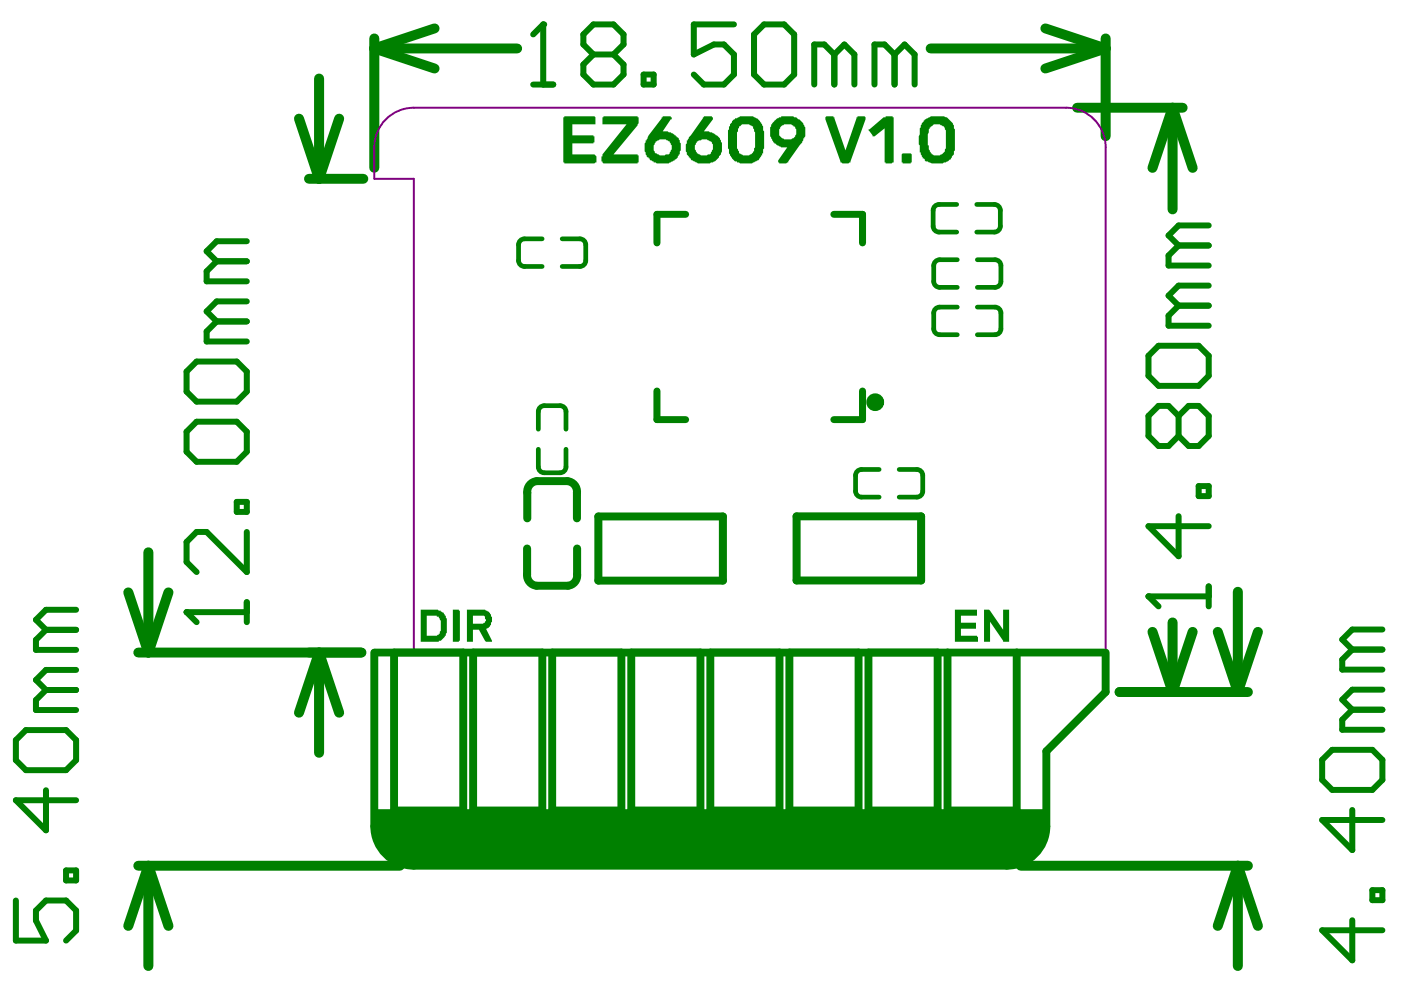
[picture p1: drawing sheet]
<svg xmlns="http://www.w3.org/2000/svg" width="297mm" height="210mm" viewBox="0 0 297 210" stroke-linecap="round" stroke-linejoin="round" font-family="sans-serif">
<g fill="none" stroke="#008000" stroke-width="2.1">
<path d="M67.7 16.6v21.3M79.4 8.1v27.5M79.4 10.3l12.7 4.2M79.4 10.3h30.2M92.1 6l-12.7 4.3M197.3 10.3h37.1M221.6 6l12.8 4.3M234.4 8.1v20.8M234.4 10.3l-12.8 4.2M63.4 25.2l4.3 12.7M65.5 37.9h11.5M71.9 25.2l-4.2 12.7"/>
<path d="M228.4 22.8h22.3M248.6 22.8v21.6M248.6 22.8l4.3 12.8M248.6 22.8l-4.3 12.8M31.5 117.1v21.3M27.2 125.6l4.3 12.8M29.3 138.4h47.3M35.7 125.6l-4.2 12.8M67.7 138.4v21.2M67.7 138.4l-4.3 12.7M67.7 138.4l4.2 12.7M244.3 134l4.3 12.7"/>
<path d="M248.6 132v14.7M252.9 134l-4.3 12.7M258.2 134l4.2 12.7M262.4 125.5v21.2M266.7 134l-4.3 12.7M237.4 146.7h27.2M29.3 183.6h55.5M31.5 183.6l4.2 12.7M31.5 183.6l-4.3 12.7M31.5 183.6v21.2M216.4 183.6h48.2M262.4 183.6l4.3 12.7"/>
<path d="M262.4 183.6v21.2M262.4 183.6l-4.2 12.7"/>
</g>
<g fill="none" stroke="#008000" stroke-width="1.3">
<path d="M9.8 133.5l-2.2 2.2v2.1h8.5M9.8 133.5h6.3M16.1 129.3h-6.3l-2.2 2.1 2.2 2.1M39.6 129.8h12.7M52.3 127.7v4.2M286.7 137.7l-2.1 2.1v2.2h8.5M286.7 137.7h6.4M293.1 133.5h-6.4l-2.1 2.1 2.1 2.1M3.4 156.9l2.1-2.1h8.5l2.1 2.1v4.3l-2.1 2.1h-8.5l-2.1-2.1zM9.8 146.3l-2.2 2.1v2.1h8.5M9.8 146.3h6.3M16.1 142h-6.3l-2.2 2.2 2.2 2.1"/>
<path d="M286.7 150.5l-2.1 2.1v2.1h8.5M286.7 150.5h6.4M293.1 146.2h-6.4l-2.1 2.2 2.1 2.1M9.8 167.5v8.5l-6.4-6.3h12.7M280.3 161.1l2.2-2.1h8.5l2.1 2.1v4.3l-2.1 2.1h-8.5l-2.2-2.1zM286.7 171.7v8.5l-6.4-6.3h12.8M3.4 190.9v8.5h6.4l-2.2-4.2v-2.1l2.2-2.2h4.2l2.1 2.2v4.2l-2.1 2.1M14 184.5h2.1v2.2h-2.1zM286.7 195.1v8.5l-6.4-6.4h12.8M291 188.7h2.1v2.2h-2.1z"/>
</g>
<circle cx="39.6" cy="129.8" r=".63" fill="#008000"/>
<g fill="none" stroke="#008000" stroke-width="1.3">
<path d="M45.9 55.4l-2.1 2.1v2.2h8.5M45.9 55.4h6.4M52.3 51.2h-6.4l-2.1 2.1 2.1 2.1M39.6 78.8l2.1-2.1h8.5l2.1 2.1v4.2l-2.1 2.2h-8.5l-2.1-2.2zM45.9 68.2l-2.1 2.1v2.1h8.5M45.9 68.2h6.4M52.3 63.9h-6.4l-2.1 2.1 2.1 2.2M39.6 91.5l2.1-2.1h8.5l2.1 2.1v4.3l-2.1 2.1h-8.5l-2.1-2.1zM50.2 106.4h2.1v2.1h-2.1zM52.3 112.8v8.5l-8.5-8.5h-2.1l-2.1 2.1v4.3l2.1 2.1M39.6 129.8l2.1 2.1M243.5 126.4h12.8"/>
<path d="M256.3 124.3v4.3"/>
</g>
<circle cx="243.5" cy="126.4" r=".63" fill="#008000"/>
<g fill="none" stroke="#008000" stroke-width="1.3">
<path d="M113 17.9h4.3M115.2 5.2v12.7M249.9 52.1l-2.1 2.1v2.1h8.5M249.9 52.1h6.4M256.3 47.8h-6.4l-2.1 2.1 2.1 2.2M243.5 75.4l2.1-2.1h8.5l2.2 2.1v4.3l-2.2 2.1h-8.5l-2.1-2.1zM249.9 64.8l-2.1 2.1v2.2h8.5M249.9 64.8h6.4M256.3 60.6h-6.4l-2.1 2.1 2.1 2.1M249.9 88.2v4.2M249.9 88.2l2.1-2.1h2.1l2.2 2.1v4.2l-2.2 2.2h-2.1l-2.1-2.2M249.9 88.2l-2.1-2.1h-2.2l-2.1 2.1v4.2l2.1 2.2h2.2l2.1-2.2"/>
<path d="M249.9 109.4v8.5l-6.4-6.3h12.8M254.1 103.1h2.2v2.1h-2.2zM243.5 126.4l2.1 2.2"/>
</g>
<circle cx="115.2" cy="5.2" r=".63" fill="#008000"/>
<g fill="none" stroke="#008000" stroke-width="1.3">
<path d="M115.2 5.2l-2.2 2.1M125.8 11.6l-2.1-2.2v-2.1l2.1-2.1h4.3l2.1 2.1v2.1l-2.1 2.2M125.8 11.6l-2.1 2.1v2.1l2.1 2.1h4.3l2.1-2.1v-2.1l-2.1-2.1M125.8 11.6h4.3M136.5 15.8h2.1v2.1h-2.1zM155.6 5.2h-8.5v6.4l4.3-2.2h2.1l2.1 2.2v4.2l-2.1 2.1h-4.3l-2.1-2.1M159.9 7.3l2.1-2.1h4.3l2.1 2.1v8.5l-2.1 2.1h-4.3l-2.1-2.1zM176.9 11.6l-2.1-2.2h-2.2v8.5M176.9 11.6v6.3M176.9 11.6l2.1-2.2 2.1 2.2v6.3M189.7 11.6l-2.2-2.2h-2.1v8.5M189.7 11.6v6.3"/>
<path d="M189.7 11.6l2.1-2.2 2.1 2.2v6.3"/>
</g>
<path d="M81.8 25.3a8.4 8.4 0 0 1 5.9-2.5h138.3a8.4 8.4 0 0 1 8.4 8.4v115.5l-12.6 12.6v15.9a8.4 8.4 0 0 1-8.3 8.4h-125.8a8.4 8.4 0 0 1-8.3-8.4v-36.8h8.3v-100.5h-8.3v-6.7a8.3 8.3 0 0 1 2.4-5.9z" fill="none" stroke="#800080" stroke-width=".42"/>
<path d="M79.2 171.6h142.6v3.6a8.2 8.2 0 0 1-8.3 8.4h-126a8.2 8.2 0 0 1-8.3-8.4z" fill="#008000"/>
<g fill="none" stroke="#008000" stroke-width="1.7">
<path d="M111.8 116.3v5.5M111.8 104.4v5.5M113.8 102h6.5M122.3 104.5v5.4M122.4 116.3v5.5M126.9 109.5h26.4v13.6h-26.4zM168.9 109.5h26.4v13.6h-26.4zM79.4 138.4v36.8M79.6 138.4h154.4M83.6 138.4v33.4h14.6v-33.4M100.3 138.4v33.4h14.7v-33.4M113.8 124.2h6.6"/>
<path d="M117.1 138.4v33.4h14.6v-33.4M133.8 138.4v33.4h14.7v-33.4M150.6 138.4v33.4h14.7v-33.4M167.4 138.4v33.4h14.6v-33.4M184.1 138.4v33.4h14.7v-33.4M200.9 138.4v33.4h14.7v-33.4M234.4 138.4v8.3l-12.6 12.6v15.9M87.7 183.6h125.8"/>
</g>
<g fill="none" stroke="#008000" stroke-width="1">
<path d="M109.9 51.9v3.3M111.2 56.5h3.7M111.2 50.6h3.7M119.2 56.5h3.7M119.2 50.6h3.7M124.2 51.9v3.3M197.8 44.6v3.4M198 56.3v3.4M199.1 49.2h3.7M199.1 43.3h3.7M199.2 55.1h3.8M207.1 49.2h3.7"/>
<path d="M207.1 43.3h3.7M207.2 55.1h3.8M212.1 44.6v3.4M212.2 56.3v3.4M198 66.4v3.3M199.2 71h3.8M199.2 65.1h3.8M199.2 60.9h3.8M207.2 71h3.8M207.2 65.1h3.8M207.2 60.9h3.8M212.2 66.4v3.3"/>
<path d="M114.1 87.3v3.7M114.1 95.3v3.7M115.4 86h3.3M120 87.3v3.7M120 95.3v3.7M182.7 99.5h3.7M190.6 99.5h3.8M115.4 100.2h3.3M181.4 100.8v3.3M182.7 105.4h3.7M190.6 105.4h3.8M195.6 100.8v3.3"/>
</g>
<path d="M145.4 45.4h-6.1v6.1M176.8 45.4h6.1v6.1M139.3 82.9v6.1h6.1M182.9 82.9v6.1h-6.1" fill="none" stroke="#008000" stroke-width="1.5"/>
<g fill="#008000">
<path d="M96 129.3h1.3v.2h.2v6.4h-.2v.2h-1.3z"/>
<path d="M202.5 129.3h4.6v1.2h-3.4v1.5h3.2v1.3h-3.2v1.5h3.4v.2h.3v1.1h-4.9z"/>
<path d="M208.6 129.3h1.1l.2 .2 2.8 4v-4.2h1.3v6.8h-1.3v-.2l-2.8-4.1v4.3h-1.3z"/>
<path d="M119.4 24.9h.2v-.2h6.4a1.91 1.91 0 0 1 .2 1.7h-4.9v2.3h4.5v.2h.2v1.3h-.2v.2h-4.5v2.3h4.7l.5 .5v1.2l-.5 .3h-6.4v-.3h-.2z"/>
<path d="M127.7 24.9h.2v-.2h7.3v.2h.2v1.2l-.2 .5-5.1 6.1h5.1v.3h.2v1.4h-.2v.3h-7.3l-.2-.5h-.2v-1h.2v-.5l5.1-6.3h-5.1z"/>
<path d="M175 24.9a1.92 1.92 0 0 1 1.7-.2v.2h.2l2.4 7 2.3-7h.2v-.2a1.92 1.92 0 0 1 1.7 .2v.4l-3.2 9.1-.4 .3h-1.3l-.4-.3-3.2-9.1z"/>
<path d="M184.2 27.4h.2l2.9-2.5h.5v-.2h1.5v.2h.2v9.5l-.5 .3h-1.2v-.3h-.2v-7.2l-2.2 1.7h-.4z"/>
<path d="M191.2 32.7l.2-.2h1.7l.2 .2v1.7h-.2v.3h-1.7v-.3h-.2z"/>
<path d="M90.5 130.5v4.3h2.1l.4-.2 .5-.9v-1a1.96 1.96 0 0 0-.5-1.7v-.2h-.4v-.3zM89.2 129.3h3.6l.2 .2a1.72 1.72 0 0 1 1.3 .8l.4 .9v1.7a2.71 2.71 0 0 1-1.5 3h-.2v.2h-3.8z"/>
<path d="M100.3 130.5v1.7h2.1l.4-.2 .2-.4-.2-.8-.2-.3zM99 129.3h3.8l.9 .4 .4 .8a1.71 1.71 0 0 1 0 1.7l-.4 .9-.7 .2 1.3 2.8a1.68 1.68 0 0 1-1.5-.2l-1.3-2.4h-1.2v2.6h-1.3z"/>
<path d="M139 30v.2a1.81 1.81 0 0 0 0 2.3h.2a1.57 1.57 0 0 0 1.9 .2h.7l.2-.4a1.54 1.54 0 0 0 0-2.1v-.2h-.2a2.13 2.13 0 0 0-2.6 0zM140.3 24.9h.2v-.2h1.7v.2h.2v.4h-.2l-1.7 2.5h1.1l.2 .3h.4l.9 .6h.2l.2 .4 .4 .2a4 4 0 0 1 0 3.7l-.2 .4-.4 .4h-.2v.2a5.5 5.5 0 0 1-3.9 .7l-1.2-.7-.3-.4h-.2v-.2l-.4-.2v-.2a3.6 3.6 0 0 1 0-3.5l.4-.8 2.8-3.6z"/>
<path d="M147.7 30v.2a1.54 1.54 0 0 0 0 2.1v.2h.3a2.37 2.37 0 0 0 2.3 .2l.4-.2v-.2a1.81 1.81 0 0 0 0-2.3h-.2a1.57 1.57 0 0 0-1.9-.2zM149 24.9h.2v-.2h1.7v.2h.3v.4l-2 2.5a2.65 2.65 0 0 1 2 .5l.4 .2a2.05 2.05 0 0 1 1.3 1.7h.2v.2a4 4 0 0 1-1.5 3.8h-.2a4.4 4.4 0 0 1-2.8 .5h-.6l-1.3-.7-.2-.4-.5-.2v-.2a.67 .67 0 0 1-.4-.9l-.2-.2v-1.5l.2-.2v-.6h.2l.2-.7 3-4z"/>
<path d="M156.7 26.8v.4h-.2v.6l-.2 .3v2.1a2.19 2.19 0 0 0 .4 1.9v.4h.2a2.06 2.06 0 0 0 2.8-.2v-.2h.2v-.6l.2-.3v-3.1l-.2-.3-.2-1h-.2a2.43 2.43 0 0 0-2.2-.4l-.4 .4zM155.2 25.7l.4-.4h.2v-.2h.5a2.66 2.66 0 0 1 2.3-.4h.4a2.59 2.59 0 0 1 2.2 1v.2h.2l.4 .9v.8l.2 .2v3.7l-.2 .2v.8h-.2v.5h-.2l-.2 .6h-.3l-.2 .4-.6 .2a2.66 2.66 0 0 1-2.3 .5h-.9l-.2-.3h-.4v-.2a1.11 1.11 0 0 1-1.1-.8h-.2l-.4-.9v-.8l-.3-.2v-3.9l.3-.2v-.6h.2a.67 .67 0 0 1 .4-.9z"/>
<path d="M165.4 27l-.2 .4a1.48 1.48 0 0 0 .9 1.9l.2 .2h.4a1.48 1.48 0 0 0 1.9-.8l.2-.2a1.96 1.96 0 0 0-.4-1.7l-.9-.4a2.16 2.16 0 0 0-2.1 .6zM163.5 26.4h.2v-.3a3.4 3.4 0 0 1 1.7-1.2h.2v-.2h.7a3.9 3.9 0 0 1 3.6 1 2.43 2.43 0 0 1 .8 1.9v1.3l-.2 .4h-.2l-.2 .9-3 4v.2l-.4 .3h-1.5v-.3h-.2v-.4l1.9-2.8a3.4 3.4 0 0 1-2.1-.4l-.2-.2a3 3 0 0 1-1.3-3z"/>
<path d="M197.1 27l-.4 1.5v2.3h.2v.9l.4 .8h.3v.2l.4 .3a2.16 2.16 0 0 0 2.1-.7 3.2 3.2 0 0 0 .4-2.3v-1.1a2.92 2.92 0 0 0-.4-2.1h-.2a1.82 1.82 0 0 0-2.1-.2l-.5 .2v.2zM195.9 25.5l1.4-.8h1.1a3.4 3.4 0 0 1 3.8 1.9v.6l.3 .2v4.5l-.3 .2a.81 .81 0 0 1-.4 1.1l-.2 .6-.4 .2a4.6 4.6 0 0 1-4.5 .2h-.4l-.2-.4a1.67 1.67 0 0 1-.9-1.5h-.2v-1.5l-.2-.2v-1.7l.2-.4v-1.3z"/>
</g>
<path d="M113.8 102a2.24 2.24 0 0 0-2 2.4M120.3 102a2.25 2.25 0 0 1 2 2.5M111.8 121.8a2.24 2.24 0 0 0 2 2.4M122.4 121.8a2.16 2.16 0 0 1-2 2.4M79.4 175.2a8.4 8.4 0 0 0 8.3 8.4M221.8 175.2a8.4 8.4 0 0 1-8.3 8.4" fill="none" stroke="#008000" stroke-width="1.7"/>
<g fill="none" stroke="#008000" stroke-width="1">
<path d="M109.9 55.2a1.25 1.25 0 0 0 1.3 1.3M111.2 50.6a1.26 1.26 0 0 0-1.3 1.3M122.9 50.6a1.26 1.26 0 0 1 1.3 1.3M124.2 55.2a1.25 1.25 0 0 1-1.3 1.3M197.8 48a1.25 1.25 0 0 0 1.3 1.2M198 59.7a1.25 1.25 0 0 0 1.2 1.2M199.1 43.3a1.26 1.26 0 0 0-1.3 1.3M199.2 55.1a1.26 1.26 0 0 0-1.2 1.2M210.8 43.3a1.26 1.26 0 0 1 1.3 1.3M211 55.1a1.26 1.26 0 0 1 1.2 1.2M212.1 48a1.25 1.25 0 0 1-1.3 1.2M212.2 59.7a1.25 1.25 0 0 1-1.2 1.2"/>
<path d="M198 69.7a1.25 1.25 0 0 0 1.2 1.3M199.2 65.1a1.26 1.26 0 0 0-1.2 1.3M211 65.1a1.26 1.26 0 0 1 1.2 1.3M212.2 69.7a1.25 1.25 0 0 1-1.2 1.3M114.1 99a1.25 1.25 0 0 0 1.3 1.2M115.4 86a1.26 1.26 0 0 0-1.3 1.3M118.7 86a1.26 1.26 0 0 1 1.3 1.3M120 99a1.25 1.25 0 0 1-1.3 1.2M182.7 99.5a1.26 1.26 0 0 0-1.3 1.3M194.4 99.5a1.26 1.26 0 0 1 1.2 1.3M181.4 104.1a1.25 1.25 0 0 0 1.3 1.3M195.6 104.1a1.25 1.25 0 0 1-1.2 1.3"/>
</g>
<circle cx="185.6" cy="85.3" r=".84" fill="none" stroke="#008000" stroke-width="2.1"/>
</svg>
